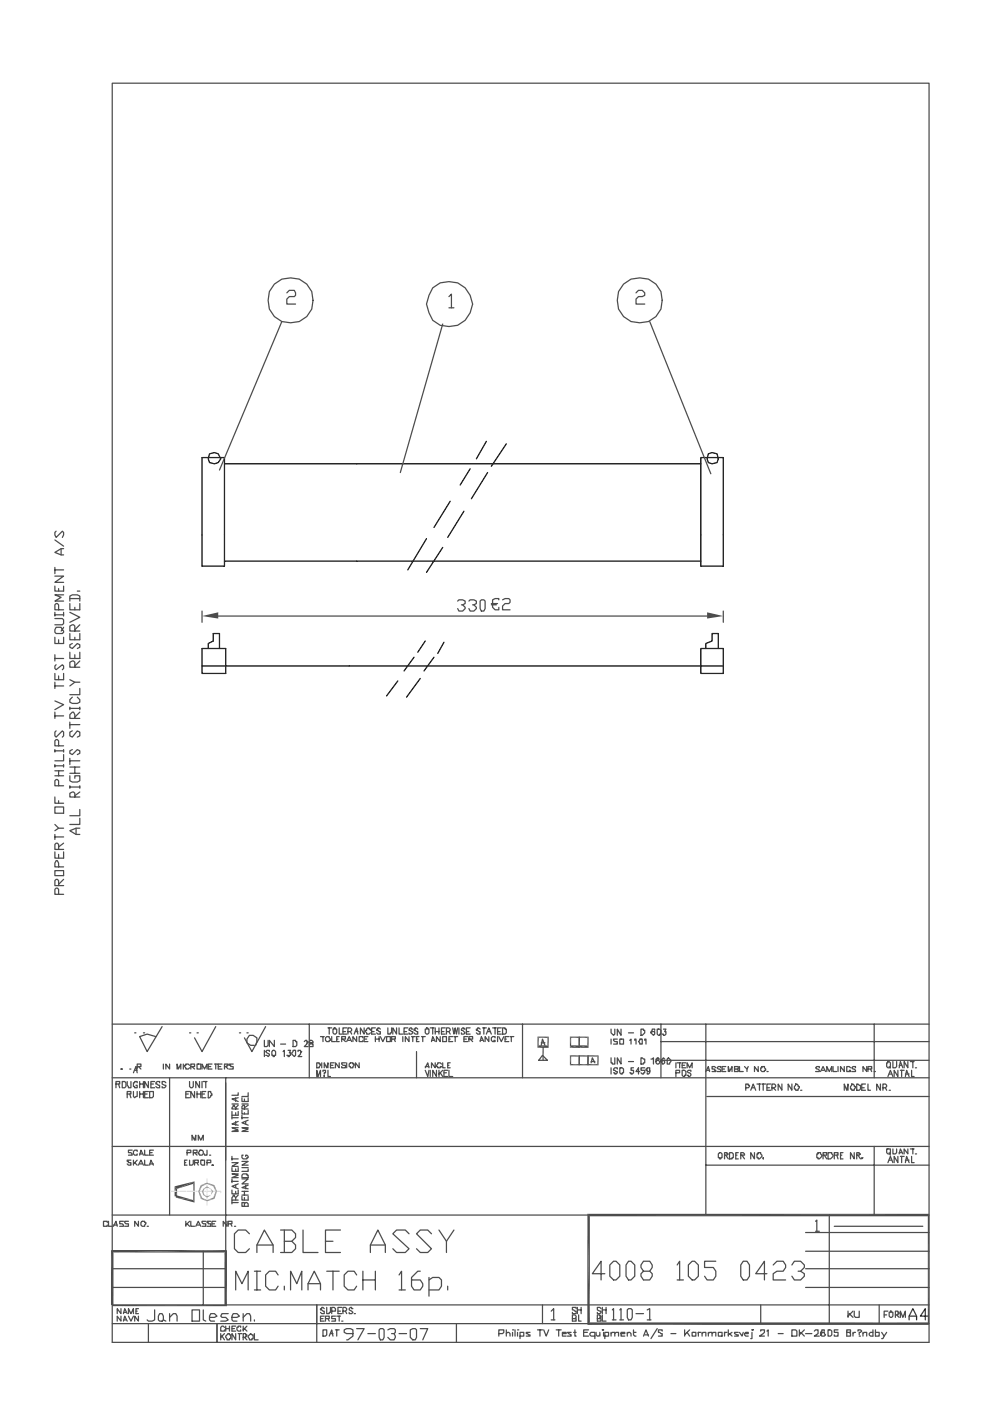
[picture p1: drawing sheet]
<svg xmlns="http://www.w3.org/2000/svg" width="210mm" height="297mm" viewBox="0 0 210 297" stroke-linecap="round" stroke-linejoin="round" font-family="sans-serif">
<g fill="none" stroke="#4c4c4c" stroke-width=".26">
<path d="M28.6 219h.2M30.4 219h.3M34.4 217.7l-3.2 5.3-1.6-3.2 1.6-.5 1.9 .5M40.2 219h.3M41.8 219h.3M45.8 217.7l-2.9 5.3-1.6-3M50.8 219h.3M52.4 219h.3M56.4 217.7l-3 5.3-1.5-3M116.3 219.8v2.4M23.8 228.5h173.3M25.9 226.7h-.2h.2"/>
<path d="M27.5 226.7h.3M29.1 226.1h.8v-.5h-.8v1.1M29.4 226.1l.5 .6M34.7 225.6v1.1M36 225.6v1.1l-.8-1.1v1.1M37.6 226.7v-1.1l.2 1.1 .6-1.1v1.1M38.9 225.6v1.1M40.2 225.9l-.2-.3h-.6v.3h-.2l.2 .8h.6l.2-.3M40.5 226.1h.8v-.5h-.8v1.1M40.7 226.1l.6 .6M41.8 225.6h.8v1.1h-.8zM42.9 226.7v-1.1l.5 1.1 .5-1.1v1.1"/>
<path d="M44.2 226.1h.5M45 225.6h-.8v1.1h.8M45.5 225.6h.8v1.1h.8M45.8 225.6v1.1M46.3 226.1h.5M46.3 225.6h.8M47.6 226.1h.6v-.2h.2v-.3h-.8v1.1M47.9 228.5v48.2M47.9 226.1l.5 .6M49.5 225.6h-.8v.3h.2v.2h.6v.6h-.8M54 221.6h-.8l-.8-.5v-.8l.5-.8h.8l.8 .5v.8l-.3 .8M88.4 223v5.5"/>
<path d="M90.2 226.4l.6-1.1 .2 1.1M90.2 226.9l.6 1.3 .2-1.3M90.2 226.1h.8M91.3 226.9v1.3M92.3 225.3v1.1l-.8-1.1v1.1M92.6 226.9v1.3l-.8-1.3v1.3M93.1 226.9v1.3M93.4 227.5l.5 .7M93.7 225.6l-.3-.3h-.5v.3l-.3 .3v.2h.3v.3h.5l.3-.3h-.3M93.9 225.3v1.1h.6M93.9 226.9l-.8 .8M94.2 227.5h.5"/>
<path d="M95 226.9h-.8v1.3h.8M95 225.9h.2M95.2 226.9v1.3h.8M95.5 225.3h-.5v1.1h.5M158.2 230.6h.5l.3-.2v-.3h-.3v-.3h-.5v1.4M159.3 231.2l.5-1.4 .5 1.4M159.5 230.6h.6M160.6 229.8h.8M161.1 229.8v1.4M161.7 229.8h.8M161.9 229.8v1.4M162.7 230.6h.5"/>
<path d="M163.5 229.8h-.8v1.4h.8M163.8 230.6h.5l.3-.2v-.3l-.3-.3h-.5v1.4M164 230.6l.6 .6M165.9 229.8v1.4l-.8-1.4v1.4M168 229.8v1.4l-.8-1.4v1.4M168.8 229.8h.3l.2 .3v.3h.3l-.3 .8h-.5v-.3h-.3v-.5l.3-.3zM169.9 231.2h.2M179.1 231.2v-1.4l.6 1.4 .2-1.4v1.4M180.7 229.8h.3l.2 .3v.3h.3l-.3 .8h-.5v-.3h-.3v-.5l.3-.3zM181.8 229.8l.8 .3v.8l-.3 .3h-.5zM182.8 230.6h.6M183.6 229.8h-.8v1.4h.8"/>
<path d="M184.1 229.8v1.4h.6M186.8 229.8v1.4l-.8-1.4v1.4M187.3 230.6h.6l.2-.2v-.3l-.2-.3h-.6v1.4M187.9 230.6l.2 .6M188.1 225.3h.3v-.2h.2l.3 .2v1.1h-.5l-.3-.3zM188.4 228.2l.5-1.3 .5 1.3M188.6 231.2h.3M188.6 226.1l.3 .3M188.6 227.7h.6M189.4 225.1v1.3h.6l.2-.3v-1M190.5 226.9v1.3l-.8-1.3v1.3M190.8 226.4l.2-1.3 .6 1.3"/>
<path d="M190.8 225.9h.5M191 226.9h.8M191.3 226.9v1.3M192.1 228.2l.3-1.3 .5 1.3M192.1 227.7h.8M192.6 225.1v1.3l-.8-1.3v1.3M193.1 225.1h.8M193.4 226.9v1.3h.5M193.7 225.1v1.3M194.2 226.4h.3M23.8 257.6h173.3M40.7 241.7v-1l.6 1 .2-1v1"/>
<path d="M42.1 241.7v-1l.5 1 .5-1v1M175.9 257.6v23M23.8 276.7h173.3M43.1 265.3v11.4M67.2 276.7v3.9M23.8 284.6h173.3M46 280.6v4"/>
</g>
<g fill="#4c4c4c">
<path d="M114 222.2l2.2-.6 .2 .6z"/>
<path d="M114.3 221.6h1.9l-2.2 .6z"/>
</g>
<path d="M114.2 219.8v2.4" fill="none" stroke="#4c4c4c" stroke-width=".26"/>
<path d="M114 219.8l.3 .2v1.6z" fill="#4c4c4c"/>
<path d="M114 219.9h2.4M122.9 219.8v2.4" fill="none" stroke="#4c4c4c" stroke-width=".26"/>
<path d="M121.2 220l1.8-.2-.2 .2z" fill="#4c4c4c"/>
<path d="M120.9 219.9h2.1" fill="none" stroke="#4c4c4c" stroke-width=".26"/>
<path d="M120.9 219.8l.3 .2v1.6z" fill="#4c4c4c"/>
<path d="M121 219.8v2.4" fill="none" stroke="#4c4c4c" stroke-width=".26"/>
<g fill="#4c4c4c">
<path d="M121.2 221.6h1.6l-1.9 .6z"/>
<path d="M120.9 222.2l1.9-.6 .2 .6z"/>
</g>
<path d="M124.8 219.8v2.4" fill="none" stroke="#4c4c4c" stroke-width=".26"/>
<path d="M123 220l1.9-.2-.3 .2z" fill="#4c4c4c"/>
<path d="M122.8 219.9h2.1" fill="none" stroke="#4c4c4c" stroke-width=".26"/>
<path d="M122.8 219.8l.2 .2v1.6z" fill="#4c4c4c"/>
<path d="M122.9 219.8v2.4" fill="none" stroke="#4c4c4c" stroke-width=".26"/>
<g fill="#4c4c4c">
<path d="M123 221.6h1.6l-1.8 .6z"/>
<path d="M122.8 222.2l1.8-.6 .3 .6z"/>
<path d="M124.6 224l.3 1.9-.3-.3z"/>
</g>
<path d="M124.8 223.7v2.2" fill="none" stroke="#4c4c4c" stroke-width=".26"/>
<path d="M123 224l1.9-.3-.3 .3z" fill="#4c4c4c"/>
<path d="M122.8 223.9h2.1" fill="none" stroke="#4c4c4c" stroke-width=".26"/>
<path d="M122.8 223.7l.2 .3v1.6z" fill="#4c4c4c"/>
<path d="M122.9 223.7v2.2" fill="none" stroke="#4c4c4c" stroke-width=".26"/>
<path d="M122.8 225.9l.2-.3h1.6z" fill="#4c4c4c"/>
<path d="M122.8 225.7h2.1" fill="none" stroke="#4c4c4c" stroke-width=".26"/>
<path d="M122.8 224l.2 1.9-.2-.3z" fill="#4c4c4c"/>
<path d="M122.9 223.7v2.2" fill="none" stroke="#4c4c4c" stroke-width=".26"/>
<path d="M121.2 224l1.8-.3-.2 .3z" fill="#4c4c4c"/>
<path d="M120.9 223.9h2.1" fill="none" stroke="#4c4c4c" stroke-width=".26"/>
<path d="M120.9 223.7l.3 .3v1.6z" fill="#4c4c4c"/>
<path d="M121 223.7v2.2" fill="none" stroke="#4c4c4c" stroke-width=".26"/>
<path d="M120.9 225.9l.3-.3h1.6z" fill="#4c4c4c"/>
<path d="M120.9 225.7h2.1M126.9 223.7v2.2" fill="none" stroke="#4c4c4c" stroke-width=".26"/>
<path d="M126.7 224l.3 1.9-.3-.3z" fill="#4c4c4c"/>
<path d="M124.6 225.7h2.4M124.8 223.7v2.2" fill="none" stroke="#4c4c4c" stroke-width=".26"/>
<path d="M124.6 223.7l.3 .3v1.6z" fill="#4c4c4c"/>
<g fill="none" stroke="#4c4c4c" stroke-width=".26">
<path d="M23.8 217.1h173.3M65.6 217.1v11.4M110.9 217.1v11.4M140.2 217.1v11.4M149.8 217.1v40.5M185.5 217.1v11.4M28.3 227.5l.5-1.4 .3 1.4M28.6 226.9h.5M36 228.5v29.1M114.8 221.6l.3-1.3 .5 1.3M114.8 221.1h.8M115.1 223.7l1.1 1.1h-1.9z"/>
<path d="M115.2 221.9v2.9M124.6 223.9h2.4M125.4 225.3l.3-1 .5 1M125.4 225.1h.8M140.2 224.8h56.9M140.2 220.8h56.9M143.4 227.5h.8v-.6h-.8v1.3M143.4 225.3v1.1M143.7 225.3h.8M144.2 225.3v1.1M144.7 226.9h.6l.2 .3v.8h-.2v.2h-.3l-.3-.2zM144.7 225.9h.6"/>
<path d="M145.5 225.3h-.8v1.1h.8M145.8 226.4v-1.1l.5 1.1 .5-1.1v1.1M146.6 227.2v-.3h-.6l-.2 .3 .8 .5v.3l-.3 .2h-.3v-.2h-.2M149.8 227.2l.5-1.1 .2 1.1M150 226.9h.5M150 232.5h47.1M151.9 226.4l-.3-.3h-.5v.6h.5v.2h.3v.3h-.8M152.9 226.4v-.3h-.5l-.3 .3 .8 .5v.3h-.8M153.2 226.7h.5M154 226.1h-.8v1.1h.8M154.5 227.2v-1.1l.3 1.1 .5-1.1v1.1M155.8 226.7h.8v-.6h-.8v1.1h.8v-.3l-.2-.2"/>
<path d="M156.9 226.1v1.1h.8M158 226.1l.5 .6 .2-.6M158.5 226.7v.5M160.9 226.1v1.1l-.8-1.1v1.1M161.4 226.4h.3v-.3h.5l.3 .8h-.3v.3h-.5l-.3-.3zM162.7 227.2h.3M173.8 226.4v-.3h-.5l-.3 .3 .8 .5v.3h-.8M174.1 227.2l.5-1.1 .6 1.1M174.4 226.9h.5M175.4 227.2v-1.1l.5 1.1 .6-1.1v1.1M176.7 226.1v1.1h.8M177.8 226.1v1.1"/>
<path d="M179.1 226.1v1.1l-.8-1.1v1.1M180.4 226.4l-.2-.3h-.5v1.1h.7v-.3h-.2M181.5 226.4v-.3h-.5l-.3 .3 .8 .5v.3h-.8M183.9 226.1v1.1l-.8-1.1v1.1M184.1 226.7h.8v-.6h-.8v1.1M184.7 226.7l.2 .5M185.5 227.2h.2M149.8 247h47.3M185.5 243.1v14.5M23.8 269h24.1M23.8 273h24.1M23.8 276.8h24.4"/>
</g>
<g fill="#4c4c4c">
<path d="M47.6 265.6l.6 11.3-.6-.2z"/>
<path d="M48.2 265v11.9l-.6-11.3z"/>
<path d="M24.1 265.6l24.1-.6-.6 .6z"/>
<path d="M23.5 265h24.7l-24.1 .6z"/>
<path d="M23.5 265l.6 .6v11.1z"/>
<path d="M23.5 265l.6 11.7h-.6z"/>
<path d="M37.3 253.4l3.7 1-3.7-.5z"/>
<path d="M37.3 253.9l3.7 .5 .3 .6z"/>
</g>
<path d="M41.1 250.5v4.5" fill="none" stroke="#4c4c4c" stroke-width=".26"/>
<g fill="#4c4c4c">
<path d="M37.6 252.1l3.7-1.6-.3 .5z"/>
<path d="M37 251.5l4.3-1-3.7 1.6z"/>
<path d="M37 251.5l.6 .6v1.5z"/>
<path d="M37 251.5l.6 2.1h-.6z"/>
</g>
<g fill="none" stroke="#e1e1e1" stroke-width=".26">
<path d="M36.2 252.6h1.1M37.6 252.6h.2M38.1 252.6h1.3M39.7 252.6h1.6M41.5 252.6h.3M42.1 252.6h1M43.4 252.6h.3M43.9 249.9v.6M43.9 250.7v.3M43.9 251.3v1M43.9 253.1v1.1M43.9 254.4v.3"/>
<path d="M43.9 255v.5M45.5 252.6h-1.6v.3M45.8 252.6h1v.3"/>
</g>
<g fill="none" stroke="#4c4c4c" stroke-width=".26">
<path d="M68 219.8h.8M68.5 219.8v1M69.6 217.9h.8M69.8 217.9v1.4M70.4 219.8v1h.8M70.6 218.2h.3v-.3h.3v.3h.2v.8l-.2 .3h-.3l-.3-.3zM72 217.9v1.4h.5M72 219.8h-.6v1h.6M72.8 218.7h.5M73.6 217.9h-.8v1.4h.8M73.8 218.7h.5l.3-.2v-.3l-.3-.3h-.5v1.4M74.3 218.7l.3 .6"/>
<path d="M75.1 219.3l.6-1.4 .2 1.4M75.4 218.7h.5M75.7 219.8v1l-.8-1v1M77.3 217.9v1.4l-.8-1.4v1.4M78.1 219.8h-.8v1h.8M78.6 218.5v-.3h-.3v-.3h-.2l-.3 .3v.3h-.3l.3 .8h.5l.3-.3M78.8 218.7h.6M79.6 217.9h-.8v1.4h.8M79.6 219.8v1M80.4 219.8v1M80.7 218.2l-.3-.3h-.2v.3h-.3v.3l.8 .2v.6h-.5l-.3-.3M80.7 219.8l.5 1 .6-1"/>
<path d="M82 219.8h.8v1h-.8zM82.3 217.9v1.4h.5v-.3h.3v-1.1M84.1 217.9v1.4l-.8-1.4v1.4M84.7 217.9v1.4h.8M85.5 219.8v1M85.7 218.7h.6M86.5 217.9h-.8v1.4h.8M86.8 219.8v1l-.8-1v1M87.3 219.8h.8M87.6 218.2h-.3v-.3h-.3l-.2 .3v.3l.8 .2v.3l-.3 .3h-.5v-.3M87.6 219.8v1M88.6 218.2l-.2-.3h-.3v.3h-.3v.3l.8 .2v.6h-.5l-.3-.3"/>
<path d="M88.9 219.8h-.5v1h.5M89.4 219.8h.8M89.7 219.8v1M90.2 218.2h.3v-.3h.3v.3h.2v.8l-.2 .3h-.3l-.3-.3zM91.3 217.9h.8M91.8 217.9v1.4M92.3 218.7h.8M92.3 217.9v1.4M93.1 217.9v1.4M93.4 219.8v1l-.8-1v1M93.7 218.7h.5M93.9 219.8h.8v1h-.8z"/>
<path d="M94.5 217.9h-.8v1.4h.8M94.7 218.7h.5l.3-.2v-.3l-.3-.3h-.5v1.4M95.2 218.7l.3 .6M96 217.9l.3 1.4 .3-1.4 .2 1.4 .3-1.4M96 219.8h-.8v1h.8M96.3 219.8h.8M96.6 219.8v1M97.4 217.9v1.4M98.7 218.2h-.3v-.3h-.2l-.3 .3v.3h.3l.5 .5-.3 .3h-.5v-.3M99 218.7h.5M99.2 219.8h-.8v1h.8M99.7 217.9h-.7v1.4h.7"/>
<path d="M101.9 218.2l-.3-.3h-.3v.3h-.2v.3l.8 .2v.6h-.6l-.2-.3M102.4 217.9h.8M102.7 217.9v1.4M103.2 219.3l.5-1.4 .5 1.4M103.5 218.7h.5M103.7 219.8v1l-.8-1v1M104.5 217.9h.8M105 217.9v1.4M105.6 218.7h.5M105.6 219.8v1M105.8 219.8l.6 1 .5-1M106.4 217.9h-.8v1.4h.8"/>
<path d="M106.6 217.9h.6v.3h.2v.8l-.2 .3h-.6zM107.9 219.8h-.7v1h.7M108.2 219.8h.8M108.5 219.8v1M24.6 229.8h.8v-.5h-.8v1.3M25.1 229.8l.3 .8M25.9 229.3h.6l.2 .3v.8l-.2 .2h-.6zM27 229.3v.8l.3 .3v.2h.5v-1.3M27 232h.8v-.6h-.8v1.3M27.5 232l.3 .7M28.3 231.4v1.1l.3 .2 .2-.2h.3v-1.1M29.1 229.6v-.3h-.5v.3h-.3v.8h.3v.2h.5v-.5h-.3"/>
<path d="M29.6 232h.8M29.6 229.3v1.3M29.6 231.4v1.3M29.6 229.8h.8M30.4 229.3v1.3M30.4 231.4v1.3M30.7 232h.5M31.5 229.3v1.3l-.8-1.3v1.3M31.5 231.4h-.8v1.3h.8M31.7 231.4h.8v1.1l-.2 .2h-.6zM32 229.8h.5M32.8 229.3h-.8v1.3h.8"/>
<path d="M33.9 229.6v-.3h-.6l-.2 .3v.2l.8 .3v.5h-.6l-.2-.2M35.2 229.6l-.3-.3h-.5v.5l.8 .3v.3l-.3 .2h-.5v-.2M39.4 232h.6M40.2 229.3v1.1l.3 .2h.2l.3-.2v-1.1M40.2 231.4h-.8v1.3h.8M41.3 231.4v1.3l-.8-1.3v1.3M41.8 232h.8M41.8 231.4v1.3M42.3 229.3v1.3l-.8-1.3v1.3M42.6 231.4v1.3M42.9 229.3v1.3M42.9 232h.5"/>
<path d="M43.1 229.3h.8M43.7 231.4h-.8v1.3h.8M43.7 229.3v1.3M44.2 231.4h.5v.3l.3 .3v.2h-.3v.3l-.3 .2h-.2zM49.2 237h1.3M49.2 235.7v.7M49.2 234.1h1.3M50 235.1l-.3-.8h-.2l-.3 .8h1.3M50 232.7v.8M50 235.9v.5M50 237.8v.8M50.5 239.1h-1.3l1.3 .5-1.3 .3h1.3"/>
<path d="M50.5 237.8l-1.3 .5 1.3 .3M50.5 235.7v.7h-1.3v.8M50.5 232.7l-1.3 .3 1.3 .5M50.5 231.7v.5h-1.3M50.5 234.3l-.5 .6M51.3 235.4v.8h1.4v-.8M51.3 232.7v.8h1.4v-.8M51.3 237h1.4M51.3 234.1h1.4M51.3 236.4v.8M51.9 235.1v-.8h-.3l-.3 .3v.5h1.4M51.9 233v.5"/>
<path d="M51.9 235.9v.3M52.1 237.8v.5M52.7 239.1h-1.4l1.4 .3-1.4 .5h1.4M52.7 237.5l-1.4 .5 1.4 .6M52.7 231.7v.8h-1.4M52.7 234.3l-.8 .6M67.2 225.3h.5v.3h.3l-.3 .8h-.5zM67.2 228.2v-1.3l.3 1.3 .5-1.3v1.3M68.3 225.3v1.1M68.5 227.2v-.3h.6v.6h-.3v.2M68.8 226.4v-1.1l.5 1.1 .3-1.1v1.1M68.8 228v.2v-.2"/>
<path d="M69.1 220l.2-.2h.5l.3 .8h-.3v.2h-.5l-.2-.2zM69.6 226.9v1.3h.5M70.1 225.9h.5M70.9 225.3h-.8v1.1h.8M71.4 220.3h.3M72 225.3v1.1l-.8-1.1v1.1M72.5 220.3h.8v-.5h-.8v1M72.8 220.3l.5 .5M73.3 225.3h-.8v.3l.3 .3h.5v.5h-.8v-.3M73.6 220.8l.5-1 .5 1M73.6 225.3v1.1M73.8 220.6h.5"/>
<path d="M74.1 225.6l.2-.3h.6v.3h.2l-.2 .8h-.6v-.3h-.2zM76.2 225.3v1.1l-.8-1.1v1.1M77 220v-.2h-.8v1h.8v-.2M77.3 220.3h.5M79.6 220.3h.8M83.1 220.3h.8v-.5h-.8v1M83.6 220.3l.3 .5M88.4 220.3h.2M91.5 220.8l.3-1 .5 1M91.5 220.6h.6M95.2 220.3h.3M98.4 220.3h.6"/>
<path d="M99.5 220.3h.8v-.5h-.8v1M99.7 220.3l.6 .5M101.9 220.8l.2-1 .6 1M101.9 220.6h.5M105 220v-.2h-.5l-.3 .2v.6l.3 .2h.5v-.2h-.2M107.2 220.3h.2M22.8 259.2v-.3h-.8v1.1h.8v-.3M23 258.9v1.1h.8M24.1 260l.5-1.1 .3 1.1M24.1 259.7h.8M26.2 258.9h-.8v.6h.5l.3 .2v.3h-.8M27.3 258.9h-.8v.3l.2 .3h.6v.5h-.8"/>
<path d="M27.8 246h-.8v.2h.3v.3h.5v.5h-.5l-.3-.2M28 243.9h-.7v.5h.5l.2 .3v.2h-.7M28.3 246v1M28.6 246.5l.5 .5M29.1 244.1v-.2h-.5l-.3 .2v.6l.3 .2h.5v-.2M29.1 246l-.8 .8M29.4 247l.5-1 .5 1M29.4 258.9v1.1l-.8-1.1v1.1M29.6 244.9l.3-1 .5 1M29.6 244.7h.6M29.6 246.8h.6M29.9 259.2l.3-.3h.5v.3h.3l-.3 .8h-.5l-.3-.3z"/>
<path d="M30.7 243.9v1h.8M30.7 246v1h.8M31.2 260h.3M31.7 247l.3-1 .5 1M31.7 244.4h.6M31.7 246.8h.8M32.5 243.9h-.8v1h.8M39.2 246.5h.2M39.4 258.9v1.1M39.7 244.4h.8v-.5h-.8v1M39.7 246h-.5v1h.5M39.7 259.5l.5 .5"/>
<path d="M40.2 246v1h.5l.3-.2v-.8M40.2 258.9l-.8 .8M40.5 258.9v1.1h.8M41 244.4h.8v-.5h-.8v1M41.3 246.5h.8v-.5h-.8v1M41.3 244.4l.5 .5M41.5 260l.6-1.1 .5 1.1M41.8 246.5l.3 .5M41.8 259.7h.5M42.3 243.9h.6l.2 .2v.6l-.2 .2h-.6v-.2h-.2zM42.6 246h.8v1h-.5l-.3-.2zM43.7 258.9h-.8v.3l.2 .3h.6v.5h-.8"/>
<path d="M43.9 243.9v1h-.5v-.2M43.9 246.5h.8v-.5h-.8v1M44.4 244.9h.3M44.7 258.9h-.8v.3h.3v.3h.5v.5h-.8M45 259.5h.5M45.2 247h-.2h.2M45.8 258.9h-.8v1.1h.8M48.2 258.9v1.1l-.8-1.1v1.1M48.4 259.5h.8v-.6h-.8v1.1M48.9 259.5l.3 .5M49.2 254.4v-.5l.3-.3v-.2h.2v.2l.3 .3v.5M49.2 252.3v.8h1.3v-.8"/>
<path d="M49.2 247.6v.8h1.3v-.8M49.2 246.5h1.3l-1.3 .8h1.3M49.2 245.2v.8M49.2 249.9v.8M49.2 255h1.3M49.2 250.5h1.3M49.2 245.7h1.3M49.7 260h.3M50 247.8v.6M50 251.3v.5M50 252.6v.5M50.5 254.4h-1.3v.8"/>
<path d="M50.5 251l-1.3 .5 1.3 .6M50.5 248.9h-1.3l1.3 .2-1.3 .6h1.3M50.5 253.4l-.5 .5M51.3 253.6v.8h1.4v-.8M51.3 249.9h1.4l-1.4 1.1h1.4M51.3 246.2h1.4l-1.4 .8h1.4M51.3 253.4h1.4M51.3 252.6h1.4M51.3 247.6h1.4M51.6 248.9h.8v.2h.3v.6h-1.4v-.6zM51.6 244.9h-.3v.5l.3 .3h.8v-.3h.3v-.2l-.3-.3h-.3v.3M51.9 255.2l.2-.2h.3l.3 .2v.6h-1.4v-.8h.6v.8"/>
<path d="M51.9 252.6v.8M51.9 253.9v.5M52.1 251.3v.8M52.7 251.3l-1.4 .5 1.4 .3M52.7 247.8v.6h-1.4M152.4 244.7l.3-.3h.2l.3 .3v.7h-.3v.3h-.2v-.3h-.3zM153.7 244.9h.6l.2-.2h-.2v-.3h-.6v1.3M154 244.9l.5 .8M154.8 244.4h.5l.3 .3v.7h-.3v.3h-.5zM156.1 244.9h.3M156.6 244.4h-.5v1.3h.5M157.2 244.9h.8v-.2l-.3-.3h-.5v1.3"/>
<path d="M157.4 244.9l.6 .8M160.1 244.4v1.3l-.8-1.3v1.3M160.6 244.7h.3v-.3h.5l.3 .8-.6 .5h-.2v-.3h-.3zM161.9 245.4v.3v-.3M173.3 244.7h.3v-.3h.5l.3 .8-.6 .5h-.2v-.3h-.3zM174.6 244.9h.8v-.5h-.8v1.3M174.9 244.9l.5 .8M175.7 244.4h.8v.3l.2 .2v.3l-.5 .5h-.5zM177 244.9h.8v-.5h-.8v1.3M177.5 244.9l.3 .8M178.3 244.9h.3M178.9 244.4h-.6v1.3h.6"/>
<path d="M181.2 244.4v1.3l-.8-1.3v1.3M181.8 244.9h.5l.3-.2h-.3v-.3h-.5v1.3M182 244.9l.6 .8M182.8 245.4v.3l.3-.3M188.1 243.6h.8v1.1h-.5l-.3-.3zM188.4 246.5l.5-1.3 .5 1.3M188.6 244.4l.3 .5M188.6 246h.6M189.4 243.6v1.1h.6l.2-.3v-.8M190.5 245.2v1.3l-.8-1.3v1.3M190.8 244.7l.2-1.1 .6 1.1M190.8 244.4h.5"/>
<path d="M191 245.2h.8M191.3 245.2v1.3M192.1 246.5l.3-1.3 .5 1.3M192.1 246h.8M192.6 243.6v1.1l-.8-1.1v1.1M193.1 243.6h.8M193.4 245.2v1.3h.5M193.7 243.6v1.1M194.2 244.7h.3M25.7 277.5v1l-.8-1v1M25.7 279v1.1l-.8-1.1v1.1M26.2 278.5l.3-1 .5 1"/>
<path d="M26.2 278.3h.5M26.2 279.8h.5M27.3 278.5v-1l.5 1 .5-1v1M27.3 279l.5 1.1 .5-1.1M28.8 278h.3M29.4 277.5h-.6v1h.6M29.4 279v1.1l-.8-1.1v1.1M67.2 276.7v7.9M68 279.6h.5M68.8 277.5l-.3-.3h-.2v.3h-.3v.2l.8 .3v.5h-.5l-.3-.2M68.8 279h-.8v1.1h.8M69.1 279.6h.7v-.6h-.7v1.1"/>
<path d="M69.3 277.2v1.3h.5v-.2h.3v-1.1M69.6 279.6l.2 .5M70.4 278h.8v-.5l-.3-.3h-.5v1.3M71.2 279h-.8v.6h.8v.5h-.8M71.4 279h.8M71.7 278h.5M72 279v1.1M72.5 277.2h-.8v1.3h.8M72.8 278h.5l.3-.3v-.2l-.3-.3h-.5v1.3M73.3 278l.3 .5M74.9 277.5h-.3v-.3h-.3l-.2 .3v.2l.8 .6-.3 .2h-.5v-.2M75.1 278.5h.3"/>
<path d="M121.4 279.6h.6l.2-.3v-.3l-.2-.2h-.6v1.3h.8v-.5h-.2M122.2 277.5v-.3h-.8v.5l.8 .3v.5h-.8v-.2M122.5 277.2v1.3M122.5 277.7h.8M122.8 278.8v1.3h.5M123.3 277.2v1.3M124.9 276.7v3.9M126.7 279.6h.6v-.3h.2v-.3h-.2v-.2h-.6v1.3h.8v-.5h-.2M127.5 277.5l-.2-.3h-.6v.5l.8 .3v.3l-.2 .2h-.6v-.2M127.8 278.8v1.3h.8M127.8 277.7h.8M127.8 277.2v1.3"/>
<path d="M128.6 277.2v1.3M179.9 278v1.3M180.2 278.5l.8 .8M181 278l-1.1 1M181.2 278v1l.3 .3h.8v-1.3M187.6 278.8h.5M188.4 278h-.8v1.3M188.6 278.3h.3v-.3h.3v.3h.2v.7l-.2 .3h-.3l-.3-.3zM190 278.8h.5v-.3h.3v-.2h-.3v-.3h-.5v1.3M190.2 278.8l.6 .5M191 279.3v-1.3l.6 1.3 .5-1.3v1.3M23.8 280.6h173.3"/>
<path d="M26.2 280.1l.3-1.1 .5 1.1M68.5 282h.8v1l-.2 .3h-.6zM69.8 283.3l.6-1.3 .2 1.3M70.1 282.8h.5M71.2 282h.8M71.4 282v1.3M72.5 280.1h.3M96.8 280.6v4M105.8 282.8h.8l.3-.3v-.5h-1.1v1.3M107.4 282.8l.3-.3h.2l.3 .3v.5M107.4 282v1.3M108.7 282h.3"/>
<path d="M108.7 282.5v.8M109.3 282v1.3M109.8 282h.3M109.8 282.5v.8M110.3 283.3h.8v-.8h-.8v1.3M112.4 282.5h-.7v.3l.7 .2v.3h-.7M114 282h1.1M114.6 282v1.3M115.4 282l.5 1.3 .5-1.3M118 282h1.1M118.5 282v1.3M119.3 282.8h.8v-.3h-.8v.8h.8"/>
<path d="M121.2 282.5h-.8l.8 .5v.3h-.8M121.7 282.5h.5M122 282v1.3h.2M123.8 282.5h.8M124.9 282h-1.1v1.3h1.1M126.2 283.3h-.8l-.3-.3v-.2l.3-.3h.8v1.3M126.5 282.5v.5l.2 .3h.3l.3-.3M127.3 282.5v.8M127.8 282h.3h-.3M128.1 282.5v.8M128.3 283.3h.8v-.8h-.8v1.3M129.6 282.8l.3-.3h.5v.8"/>
<path d="M129.6 282.5v.8M130.4 282.8l.3-.3h.5v.8M131.8 282.8h.8v-.3h-.8v.8h.8M133.1 282.8l.2-.3h.3l.3 .3v.5M133.1 282.5v.8M134.4 282v1l.3 .3h.2M134.4 282.5h.5M136.5 283.3l.6-1.3 .5 1.3M136.8 283h.8M139.4 281.7l-1.3 2.1M140.5 282.2v-.2h-.8v.5l.8 .3v.5h-.8M142.3 282.8h1.1"/>
<path d="M145.3 282v1.3M145.8 282.5l.5 .8M146.3 282l-1 1M146.8 282.5h.8v.8h-.8zM148.2 282.8v-.3v.8M148.2 282.5h.5M149 282.8l.2-.3h.6v.8M149 282.5v.8M150.3 282.8l.2-.3h.6v.8M150.3 282.5v.8M151.1 282.8l.2-.3h.6v.8M152.4 282.5h.8v.8h-.8z"/>
<path d="M153.7 282.8v-.3v.8M153.7 282.5h.6M154.5 282v1.3M154.8 282.8l.5 .5M155.3 282.5l-.8 .5M156.6 282.5h-.8v.3l.8 .2v.3h-.8M156.9 282.5l.5 .8 .3-.8M158 282.8h.7v-.3h-.5l-.2 .3v.2l.2 .3h.5M159.5 282h.3h-.3M159.5 282.5v1.3h-.2M161.4 282.2v-.2h.8v.5l-1.1 .8h1.1M162.7 282.2l.3-.2v1.3"/>
<path d="M165.1 282.8h1.1M168 282h.8l.3 .2v1.1h-1.1zM169.6 282v1.3M169.9 282.5l.8 .8M170.7 282l-1.1 1M170.9 282.8h1.3M172.8 282.2l.2-.2h.6v.8l-.8 .5h1M174.9 282.2v-.2h-.5v.2l-.3 .3v.5l.3 .3h.5l.3-.3-.3-.2v-.3h-.5v.3l-.3 .2M175.7 282h.5l.3 .2v.8l-.3 .3h-.5zM177.8 282h-.8v.5h.8v.8h-.8v-.3M179.7 282.5h.7v-.5h-.7v1.3h.7v-.5l-.2-.3M181 282.5v.8"/>
<path d="M181.5 282.5h-.3l-.2 .3M182 282.2v-.2h.6l.2 .2-.2 .3h-.3v.5M182.3 283.3h.3M183.1 282.8l.3-.3h.5v.8M183.1 282.5v.8M185.2 282v1.3h-.5l-.3-.3v-.2l.3-.3h.5M185.7 282v1.3h.8v-.8h-.8M187.1 282.5l.5 .8 .5-.8M187.6 283.3l-.3 .5h-.2"/>
</g>
<g fill="#8e8e8e">
<path d="M45.5 251.3l.5 1.3h-.2z"/>
<path d="M45.2 251.5l.3-.2 .3 1.3z"/>
<path d="M43.9 250.7l1.6 .6-.3 .2z"/>
<path d="M43.9 250.7l1.3 .8-1.3-.5z"/>
<path d="M42.6 251.3l1.3-.6v.3z"/>
<path d="M42.6 251.3l1.3-.3-1 .5z"/>
<path d="M42.6 251.3l.3 .2-.8 1.1z"/>
<path d="M42.9 251.5l-.6 1.1h-.2z"/>
<path d="M42.1 252.6h.2l.3 1.6z"/>
<path d="M42.3 252.6l.6 1.3-.3 .3z"/>
<path d="M42.6 254.2l.3-.3 1 .8z"/>
<path d="M42.9 253.9l1 .5v.3z"/>
<path d="M43.9 254.4l1.6-.2-1.6 .5z"/>
<path d="M43.9 254.4l1.3-.5 .3 .3z"/>
<path d="M46 252.6l-.5 1.6-.3-.3z"/>
<path d="M45.8 252.6h.2l-.8 1.3z"/>
<path d="M44.7 252.1l.5 .5h-.2z"/>
<path d="M44.7 252.1l.3 .5z"/>
<path d="M43.9 251.5l.8 .6-.8-.3z"/>
<path d="M43.1 252.1l.8-.6v.3z"/>
<path d="M43.1 252.1l.8-.3z"/>
<path d="M43.1 252.1h.3l-.5 .5z"/>
<path d="M42.9 252.6l.5-.5-.3 .5z"/>
<path d="M42.9 252.6h.2v.8z"/>
<path d="M43.1 252.6l.3 .8h-.3z"/>
<path d="M43.1 253.4h.3l.5 .5z"/>
<path d="M43.4 253.4l.5 .2v.3z"/>
<path d="M43.9 253.6l.8-.2-.8 .5z"/>
<path d="M43.9 253.6l.8-.2z"/>
<path d="M45 252.6h.2l-.5 .8z"/>
</g>
<g fill="none" stroke="#4c4c4c" stroke-width=".26">
<path d="M197 257.4v23.5M115.1 276.7v3.9M161.4 276.7v3.9M170.9 261.3h26.2M170.9 265.3h26.2M170.9 269h26.2M170.9 273h26.2M186.5 276.7v3.9M31.5 280.6v4M46 280.6v4M46.8 282.8v1.3M47.1 283.3l.5 .8"/>
<path d="M47.6 281.4l-.2-.2h-.3l-.3 .2v.8h.8v-.2M47.6 282.8l-.8 .7M47.9 281.2v1M47.9 281.7h.8M48.4 282.8h.3v.2h.2v.8h-.2v.3h-.5v-.3l-.3-.3v-.2zM48.7 281.2v1M49.2 281.7h.5M50 281.2h-.8v1h.8M50 282.8v1.3l-.8-1.3v1.3M50.5 282.8h.8M50.8 282.8v1.3M51.1 281.4v-.2h-.6v.2h-.2v.6l.2 .2h.6v-.2"/>
<path d="M51.6 283.5h.5v-.2h.3v-.3h-.3v-.2h-.5v1.3M51.6 281.2v1M51.9 281.7l.5 .5M51.9 283.5l.5 .6M52.4 281.2l-.8 .8M53.2 282.8l.2 .2h.3v.8h-.3v.3h-.5l-.2-.8zM54 282.8v1.3h.8"/>
</g>
<g fill="#4c4c4c">
<path d="M125.1 257.9l72-.5-.3 .5z"/>
<path d="M124.6 257.4h72.5l-72 .5z"/>
<path d="M124.6 257.4l.5 .5v22.5z"/>
<path d="M124.6 257.4l.5 23-.5 .5z"/>
<path d="M124.6 280.9l.5-.5h71.7z"/>
<path d="M124.6 280.9l72.2-.5 .3 .5z"/>
</g>
<g fill="none" stroke="#4c4c4c" stroke-width=".26">
<path d="M58.2 60.2a5 5 0 0 1 7.9 1.6 4.8 4.8 0 0 1-5.4 6.5 4.8 4.8 0 0 1-2.5-8.1zM59.8 68.2l-13.2 31.5M60.9 62.1l.5-.5h1l.3 .5v.5l-.3 .3h-1l-.5 .5v1.1h1.8M91.8 61a5 5 0 0 1 5.4-1 5 5 0 0 1 3.1 4.5 5 5 0 0 1-3.1 4.4 5 5 0 0 1-5.4-1l-.8-1.6-.5-1.8 .5-1.9zM93.9 68.7l-9 31.5M95.2 62.9l.6-.5v2.9M95.2 65.3h1.1M132.3 60.2a5 5 0 0 1 7.9 1.6 4.8 4.8 0 0 1-5.4 6.5 4.8 4.8 0 0 1-2.5-8.1zM134.9 62.1l.6-.5h.8l.5 .5v.5l-.5 .3h-.8l-.6 .5v1.1h1.9M137.8 68.2l13 32.3M11.6 114.5l1.9 1.3M11.9 112.6l-.3 .3v.5l.3 .5 1.3-1.3 .3 .3v.5l-.3 .5"/>
<path d="M13 116.3v1.4M13.5 116.3h-.5l-1.4 .8 1.4 .6h.5M11.6 135.1v1.3h1.9v-1.3M11.6 131.1h1.6l.3 .3v.8l-.3 .3h-1.6M11.6 124.3v1h1.9v-1M11.6 122.1h1.9l-1.9 1.4h1.9M11.6 120.3v1.3M11.6 129.8v.8M11.6 138.8v1.3M11.6 139.6h1.9M11.6 130.4h1.9M11.6 120.8h1.9"/>
<path d="M12.4 129.3v-1.1l-.2-.2h-.3l-.3 .2v1.1h1.9M12.4 124.8v.5M12.4 135.6v.8M13.5 133l-.3 .5-.2-.5h-1.1l-.3 .5v.6l.3 .2h1.3l.3-.2v-.3l-.3-.3-.2 .3M13.5 126.1h-1.9l1.4 .5-1.4 .8h1.9M13.5 129.8v.8M14.8 138.3v1.3h2.1v-1.3M14.8 134.3v1.3h2.1v-1.3M14.8 129.8l2.1 1.1-2.1 1M14.8 128v1.3h2.1v-1.3M14.8 127.4v-1l.5-.3h1.1l.5 .3v1M14.8 126.9h2.1"/>
<path d="M15.3 136.4l-.5 .3v.5l.5 .3 1.1-1.1 .5 .3v.5l-.5 .3M15.9 133.8v-1.1l-.3-.2-.8 .2v1.1h2.1M15.9 128.8v.5M15.9 135.1v.5M15.9 138.8v.8M16.4 125.3h.5M16.9 132.5l-1 1M42.9 129.6v2.3M46.3 130.6h103.7M104.2 128.2h1.1M104.2 128h1.4M105.8 127.2v-.3h-.8l-.5 .3v1.6l.5 .5h.8v-.5"/>
<path d="M106.6 127.2l.6-.3h.7l.3 .3v.5l-.3 .3h-.7l-.6 .5v.8h1.6M153.5 129.6v2.3M11.6 148.6l1.9 .8-1.9 1.1M11.6 142.8v1.3h1.9v-1.3M11.6 144.6v1.4M11.6 151v1.3M11.6 158.9v.6M11.6 159.2h1.9M11.6 151.8h1.9M11.6 145.4h1.9M11.9 155l-.3 .2v.8l.3 .3 1.3-1.3 .3 .2v.8l-.3 .3M11.9 140.9l-.3 .3v.5l.3 .3 1.3-1.1 .3 .3v.5l-.3 .3"/>
<path d="M12.4 158.1v-1l-.2-.3h-.3l-.3 .3v1h1.9M12.4 143.3v.8M13.5 160v1.3h-1.9M13.5 158.9v.6M14.8 149.9v.6M14.8 153.1v1.3M14.8 153.6h2.1M14.8 150.2h2.1M14.8 144.1l1.1 .5M15.3 158.9l-.5 .3v.5l.5 .3 1.1-1.1 .5 .3v.5l-.5 .3M15.3 155l-.5 .2v.8l.5 .3 1.1-1.3 .5 .2v.8l-.5 .3M15.3 147.8l-.5 .5v.6l.5 .2h1.1l.5-.2v-.6l-.5-.5"/>
<path d="M15.9 152.3v-.8l-.3-.5h-.3l-.5 .5v.8h2.1M15.9 141.5v-1.1l-.3-.3-.8 .3v1.1h2.1M16.9 146v1.3h-2.1M16.9 144.6h-1l-1.1 .8M16.9 149.9v.6M16.9 151l-1 1M16.9 140.1l-1 1.1M11.6 171.1h1.9v1.3h-1.9zM11.6 169v1.3h1.9M11.6 162.1v.5M11.6 176.9v1.1M11.6 177.4h1.9"/>
<path d="M11.6 174.8l.8 .8M11.6 164.5h1.9M11.6 163.4h1.9M11.6 162.4h1.9M12.4 166.6v-1.1l-.2-.2h-.3l-.3 .2v1.1h1.9M12.4 163.4v1.1M12.4 169.8v.5M13.5 175.6h-1.1l-.8 .5M13.5 162.1v.5M13.5 178.8l-1.1 .8M14.8 164.5v1l.5 .3h1.1l.5-.3v-1h-1v.5M14.8 160.8v1.3"/>
<path d="M14.8 166.6v.5M14.8 166.9h2.1M14.8 164h2.1M14.8 162.6h2.1M14.8 161.3h2.1M15.9 169v-.8l-.3-.3-.8 .3v.8h2.1M15.9 162.6v1.4M16.1 175.6v1.3M16.9 175.6h-.8l-1.3 .5 1.3 .8h.8M16.9 173.5v1.3h-2.1M16.9 171.6v1.3h-2.1M16.9 167.9l-1 .8"/>
<path d="M16.9 166.6v.5M11.6 184.6h1.9v1h-1.9zM11.6 180.6v1.3h1.9v-1.3M12.4 189.6v-1l-.2-.3h-.3l-.3 .3v1h1.9M12.4 187.8v-1.1l-.2-.3h-.3l-.3 .3v1.1h1.9M12.4 183.8v-.8l-.2-.5h-.3l-.3 .5v.8h1.9M12.4 180.1v-1.1l-.2-.2h-.3l-.3 .2v1.1h1.9M12.4 181.2v.7M13.5 186.4l-1.1 1.1M129.6 218.2v.8l.6 .5 .2-.2v-1.1M131.8 218.2v1.3l-.8-1.3v1.3M133.3 219h1.1"/>
<path d="M136 218.2h.5v.3h.3v.5l-.5 .5h-.3zM138.9 218.5v-.3h-.5v.3l-.3 .2v.3l.5 .5 .3-.2v-.6h-.5l-.3 .3M139.4 218.2h.6l.2 .3v.8h-.2v.2h-.3l-.3-.2zM140.8 218.2h.5l-.3 .5h.3v.6l-.3 .2h-.2v-.2h-.3M56.1 220.6v1.3h.5l.3-.3v-1M56.1 222.7v1.3M57.1 223v-.3h-.5l-.2 .3 .7 .5v.2l-.2 .3-.3-.3h-.2M57.7 223l.2-.3h.3l.3 .3v.7h-.3v.3h-.3v-.3h-.2zM58.2 220.6v1.3l-1.1-1.3v1.3M59.5 221.4h1.1M60.1 223l.2-.3v1.3M61.1 222.7h.5l-.2 .5h.2v.5h-.2v.3h-.3v-.3h-.2"/>
<path d="M62.2 220.6h.5v.2h.3v.8l-.3 .3h-.5zM62.2 222.7h.5v1l-.3 .3-.5-.5zM63.2 223v-.3h.6v.3h.2l-.8 1h.8M64.6 220.8l.2-.2h.3v.2h.3v.3h-.3v.3l-.5 .5h.8M65.9 220.6l-.3 .2v.3h.5v.3h.3v.5h-.8v-.5h.3v-.3h.5v-.3l-.3-.2zM129.6 224.3v1h.3v.3h.5v-1.3M129.6 220.3v1.1M129.6 226.4v1.3M131 220.3h-.8v.3l.2 .2h.6v.6h-.8M131 226.7v-.3h-.6l-.2 .3v.2l.8 .3v.3l-.3 .2h-.3v-.2h-.2M131.5 220.3h.8v1.1h-.8zM131.5 226.4h.5l.3 .3v.8h-.3v.2h-.2l-.3-.2z"/>
<path d="M131.8 224.3v1.3l-.8-1.3v1.3M133.3 225.1h1.1M133.6 220.6l.3-.3v1.1M134.4 226.4h-.5v.5h.5v.6l-.3 .2h-.2v-.2h-.3M134.7 220.6v-.3h.2v1.1M135.7 220.3h.6v1.1h-.6v-.3l-.2-.3 .2-.2zM135.7 227.2h-.8l.6-.8v1.3M136 224.3l.8 .2v.8h-.3v.3h-.5zM136.8 220.6v-.3h.3v1.1M136.8 226.4h-.8v.5h.8v.6h-.3v.2h-.2l-.3-.2M137.8 226.9v.3h-.5v-.3h-.2v-.2h.2v-.3h.5v1.1l-.2 .2h-.3v-.2M138.1 224.5h.3l.2-.2v1.3"/>
<path d="M140 224.5h-.3v-.2h-.3v.2h-.2v.8l.2 .3h.3l.3-.3v-.2l-.3-.3h-.3l-.2 .3M141 224.5l-.2-.2-.6 .5 .3 .8h.3l.2-.3v-.2l-.2-.3h-.3v.3h-.3M141.6 224.5l.2-.2 .5 .5-.2 .8h-.5zM23.8 243.1h173.3M173 258.9l.3-.2v2.4M177 260h18.8M32.8 277.7v2.1l-.5 .3h-.8l-.3-.3M33.9 278.5h.5l.3 .5v.8l-.3 .3h-.5l-.3-.3v-.8zM34.7 279.8l.5 .3M36 279.3l.8-.8h.5l.3 .5v1.1M36 278.5v1.6M40.7 277.7h1.6v2.4h-1.6z"/>
<path d="M43.1 277.7v2.1l.6 .3M44.4 279.3h1.1l.5-.3-.5-.5h-.8l-.3 .5v.8l.3 .3h.8M48.4 278.5h-1.3l-.3 .5 .3 .3h.8l.5 .5-.5 .3h-1.1M49.2 279.3h1.1l.5-.3-.5-.5h-.8l-.3 .5v.8l.3 .3h.8M50 273.5v-4l1.3 2.7 1.4-2.7v4M51.6 279.3l.8-.8h.5l.3 .5v1.1M51.6 278.5v1.6M52.9 261.6l-.8-.8h-1.6l-.8 .8v3.2l.8 .8h1.6l.8-.8M54 279.8v.3M54 269.5h1.3M54 273.5h1.3M54.5 265.6v-1.6l1.6-3.2 1.8 3.2v1.6"/>
<path d="M54.5 264h3.4M54.5 269.5v4M59 270.3l-.5-.8h-1.4l-.7 .8v2.4l.7 .8h1.4l.5-.8M59.5 260.8h2.4l.8 .8v.8l-.8 .8M60.3 263.2h1.6l.8 .8v.8l-.8 .8h-2.4M60.3 260.8v4.8M60.3 272.7v.8M61.6 273.5v-4l1.4 2.7 1-2.7v4M64.3 260.8v4.8h3.2M65.4 273.5v-1.3l1.3-2.7 1.3 2.7v1.3M65.4 272.2h2.6M69.1 263.2h1.5"/>
<path d="M69.3 269.5h2.7M70.6 269.5v4M72.2 260.8h-3.1v4.8h3.1M75.7 270.3l-.6-.8h-1.3l-.8 .8v2.4l.8 .8h1.3l.6-.8M77 271.4h2.6M77 269.5v4M78.6 265.6v-1.6l1.6-3.2 1.6 3.2v1.6M78.6 264h3.2M79.6 269.5v4M84.7 270.3l.5-.8v4M84.7 273.5h1.3M86.8 261.6l-.8-.8h-1.9l-.8 .8 3.5 3.2-.8 .8h-1.9l-.8-.8"/>
<path d="M89.2 269.5h-.6l-1.3 1.3v1.9l.5 .8h1.4l.5-.8v-.5l-.5-.8h-1.9M91 271.4l.8-.6h1.3l.6 .6v1.3l-.6 .8h-2.1M91 270.8v4M91.5 261.6l-.7-.8h-1.6l-.8 .8 3.1 3.2-.7 .8h-1.6l-.8-.8M93.1 260.8l1.6 2.4v2.4M95 272.7v.8M96.3 260.8l-1.6 2.4M116.9 278l.6-.5v2.3M116.9 279.8h.8M128.3 270.1h-2.6l1.8-2.7v4M129.4 268.2l.8-.8h.5l.8 .8v2.4l-.8 .8h-.5l-.8-.8zM129.9 277.7l.3-.2v2.3"/>
<path d="M129.9 279.8h.8M131.5 277.7l.3-.2v2.3M131.5 279.8h.8M133.1 277.7l.2-.2h.6l.2 .2v1.6l-.2 .5h-.6l-.2-.5zM133.3 267.4h.6l.8 .8v2.4l-.8 .8h-.6l-.5-.8v-2.4zM134.9 278.5h1.6M136.5 269.5l-.5-.8v-.5l.5-.8h1.3l.6 .8v.5l-.6 .8h-1.3l-.5 .6v.5l.5 .8h1.3l.6-.8v-.5l-.6-.6M137.3 277.7l.5-.2v2.3M137.3 279.8h.8M143.7 268.2l.5-.8v4M143.7 271.4h1.3M146 268.2l.8-.8h.6l.8 .8v2.4l-.8 .8h-.6l-.8-.8z"/>
<path d="M151.9 267.4h-2.4v1.3h1.8l.6 .8v1.1l-.6 .8h-1.3l-.5-.8M157.7 267.4h.8l.5 .8v2.4l-.5 .8h-.8l-.5-.8v-2.4zM162.7 270.1h-2.4l1.9-2.7v4M164 268.2l.8-.8h1.4l.5 .8v.5l-.5 .8h-1.4l-.8 .6v1.3h2.7M168 268.2l.5-.8h1.4l.8 .8v.5l-.8 .8h-.6M169.9 269.5l.8 .6v.5l-.8 .8h-1.4l-.5-.8M173 261.1h.8M23.8 284.6v-267h173.3v267M74.9 282.8h-1.3l-.6-.3v-.5l.6-.3h.7l.6 .3v1.3l-1.1 .8h-.2M75.7 281.7h1.6l-1.4 2.4M78.1 282.8h1.5M80.7 281.7h.5l.3 .3v1.5l-.3 .6h-.5l-.3-.6v-1.5z"/>
<path d="M82.3 282l.5-.3h.8l.3 .3v.5l-.3 .3h-.5M83.6 282.8l.3 .5-.3 .8h-.8l-.5-.6M84.7 282.8h1.6M87 282l.6-.3h.5l.3 .3v1.5l-.3 .6h-.5l-.6-.6zM89.2 281.7h1.6l-1.1 2.4"/>
</g>
<path d="M192.9 279.8v-.8l.8-1.5 .8 1.5v.8M192.9 279h1.6M196.8 279h-1.5l1-1.5v2.3" fill="none" stroke="#373737" stroke-width=".26"/>
<g fill="none" stroke="#000" stroke-width=".26">
<path d="M42.9 97h4.7v23h-4.7zM44.4 96.2l1.1-.2 .8 .2 .5 1.1-.5 .8-.8 .2-1.1-.2-.2-.8zM47.6 98.3h101.1M99.7 99.4l-2.1 3.4M103.2 93.6l-2.1 3.7M107.4 94.1l-3.2 4.8M148.7 97h4.8v23h-4.8zM150.3 96.2l.8-.2 1 .2 .3 1.1-.3 .8-1 .2-.8-.2-.3-.8zM47.6 119h101.1M90.5 114.2l-4 6.6M93.9 116.1l-3.4 5.3M95.5 106.3l-3.4 5.5"/>
<path d="M98.4 108.4l-3.4 5.5M103.5 100.2l-3.5 5.5M42.9 137.5h5v5.3h-5zM44.2 137.5v-1.1l1-.5v-1.6h1.4v3.2M87.8 139.3l-2.1 3M90.2 135.9l-1.6 2.4M92.1 139.3l-2.1 3M94.2 136.2l-1.3 2.4M148.7 137.5h4.8v5.3h-4.8zM149.8 137.5v-1.1l1.3-.5v-1.6h1.3v3.2M47.9 141.2h105.6M84.4 144.4l-2.4 3.1"/>
<path d="M89.2 143.8l-2.9 4"/>
</g>
<g fill="#4c4c4c">
<path d="M150 129.8l3.5 .8-3.5 .5z"/>
<path d="M42.9 130.6l3.4-.8v1.3z"/>
</g>
<path d="M97.1 127.4l.3-.2h.8l.5 .2v.6l-.8 .2M98.2 128.2l.5 .6v.2l-.5 .6h-.8l-.3-.6M99.5 127.4l.2-.2h.8l.6 .2v.6l-.8 .2M100.5 128.2l.6 .6v.2l-.6 .6h-.8l-.2-.6M101.9 127.4l.2-.2h.6l.2 .2v1.6l-.2 .6h-.6l-.2-.6z" fill="none" stroke="#4c4c4c" stroke-width=".26"/>
<path d="M42.9 141.2h5" fill="none" stroke="#000" stroke-width=".26"/>
</svg>
